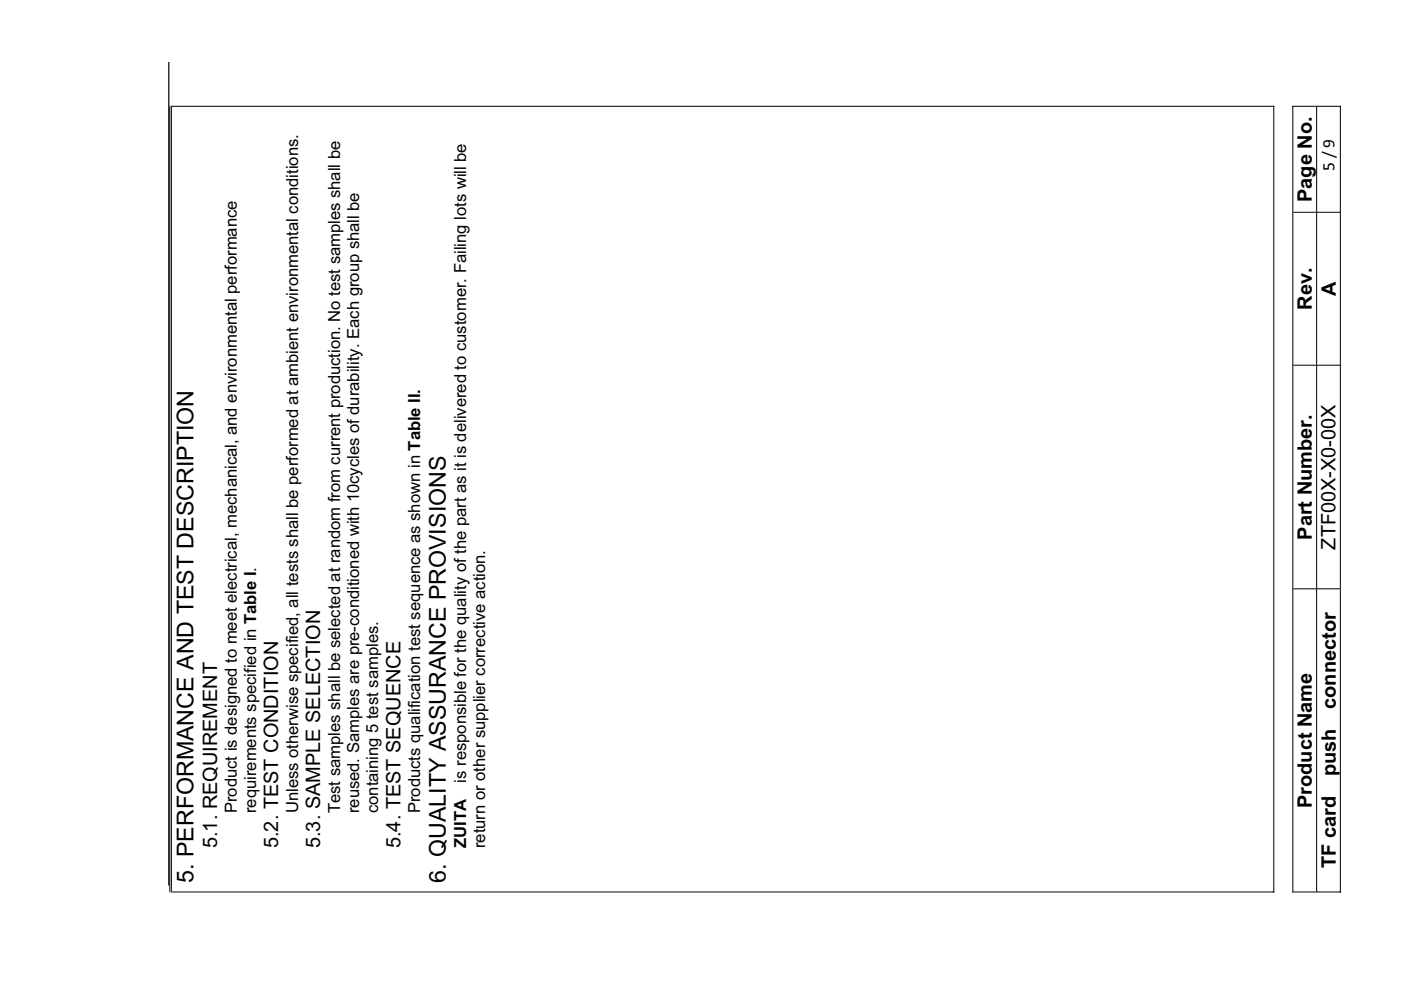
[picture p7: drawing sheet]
<svg xmlns="http://www.w3.org/2000/svg" width="297mm" height="210mm" viewBox="0 0 297 210" stroke-linecap="round" stroke-linejoin="round" font-family="sans-serif">
<defs><g id="words">
<g font-size="4.9">
<text x="41.1" y="187.3" transform="rotate(-90 41.1 187.3)">5. PERFORMANCE AND TEST DESCRIPTION</text>
<text x="94.5" y="187.3" transform="rotate(-90 94.5 187.3)">6. QUALITY ASSURANCE PROVISIONS</text>
</g>
<g font-size="4.2">
<text x="278.1" y="42.8" transform="rotate(-90 278.1 42.8)">Page No.</text>
<text x="278.1" y="65.7" transform="rotate(-90 278.1 65.7)">Rev.</text>
<text x="283.2" y="62.8" transform="rotate(-90 283.2 62.8)">A</text>
<text x="278.1" y="114.5" transform="rotate(-90 278.1 114.5)">Part Number.</text>
<text x="283.2" y="116.6" transform="rotate(-90 283.2 116.6)">ZTF00X-X0-00X</text>
<text x="283.2" y="150.3" transform="rotate(-90 283.2 150.3)">connector</text>
<text x="283.2" y="164.7" transform="rotate(-90 283.2 164.7)">push</text>
<text x="278.1" y="171.4" transform="rotate(-90 278.1 171.4)">Product Name</text>
<text x="46" y="179.9" transform="rotate(-90 46 179.9)">5.1. REQUIREMENT</text>
<text x="59" y="179.9" transform="rotate(-90 59 179.9)">5.2. TEST CONDITION</text>
<text x="67.9" y="179.9" transform="rotate(-90 67.9 179.9)">5.3. SAMPLE SELECTION</text>
<text x="84.9" y="179.9" transform="rotate(-90 84.9 179.9)">5.4. TEST SEQUENCE</text>
<text x="283.2" y="184.2" transform="rotate(-90 283.2 184.2)">TF card</text>
</g>
<text font-size="3.7" x="282.9" y="36.3" transform="rotate(-90 282.9 36.3)">5 / 9</text>
<g font-size="3.5">
<text x="98.8" y="166" transform="rotate(-90 98.8 166)">is responsible for the quality of the part as it is delivered to customer. Failing lots will be</text>
<text x="50.2" y="172.5" transform="rotate(-90 50.2 172.5)">Product is designed to meet electrical, mechanical, and environmental performance</text>
<text x="54.3" y="172.5" transform="rotate(-90 54.3 172.5)">requirements specified in Table I.</text>
<text x="63.2" y="172.5" transform="rotate(-90 63.2 172.5)">Unless otherwise specified, all tests shall be performed at ambient environmental conditions.</text>
<text x="72.1" y="172.5" transform="rotate(-90 72.1 172.5)">Test samples shall be selected at random from current production. No test samples shall be</text>
<text x="76.1" y="172.5" transform="rotate(-90 76.1 172.5)">reused. Samples are pre-conditioned with 10cycles of durability. Each group shall be</text>
<text x="80.2" y="172.5" transform="rotate(-90 80.2 172.5)">containing 5 test samples.</text>
<text x="89.1" y="172.5" transform="rotate(-90 89.1 172.5)">Products qualification test sequence as shown in Table II.</text>
<text x="98.8" y="179.9" transform="rotate(-90 98.8 179.9)">ZUITA</text>
<text x="102.9" y="179.9" transform="rotate(-90 102.9 179.9)">return or other supplier corrective action.</text>
</g>
</g></defs>
<path d="M22 46.5v93" fill="none" stroke="#000" stroke-width=".38"/>
<path d="M35.8 13.1v174.7" fill="none" stroke="#000" stroke-width=".25"/>
<g fill="none" stroke="#000" stroke-width=".21">
<path d="M35.9 22.5h.2M36 22.6v166.5M36.3 22.5h233.9M36.3 22.6v166.5M270.1 22.6v166.7M274 22.5h5.1M274.1 22.5v166.8M279.2 22.5v166.8M279.2 22.5h5.1M284.2 22.6v22.3M274.2 45h4.9M279.2 45h5.1"/>
<path d="M284.2 45.1v32.3M274.2 77.5h4.9M279.2 77.5h5.1M284.2 77.5v47.3M274.2 124.9h4.9M279.2 124.9h5.1M284.2 125v64.3M35.9 189.2h.2M36.3 189.2h233.9M274 189.2h5.1M279.2 189.2h5.1"/>
</g>
<path d="M10.4 11.4h23v168.6h-23z" fill="#fff"/>
<use href="#words"/>
</svg>
